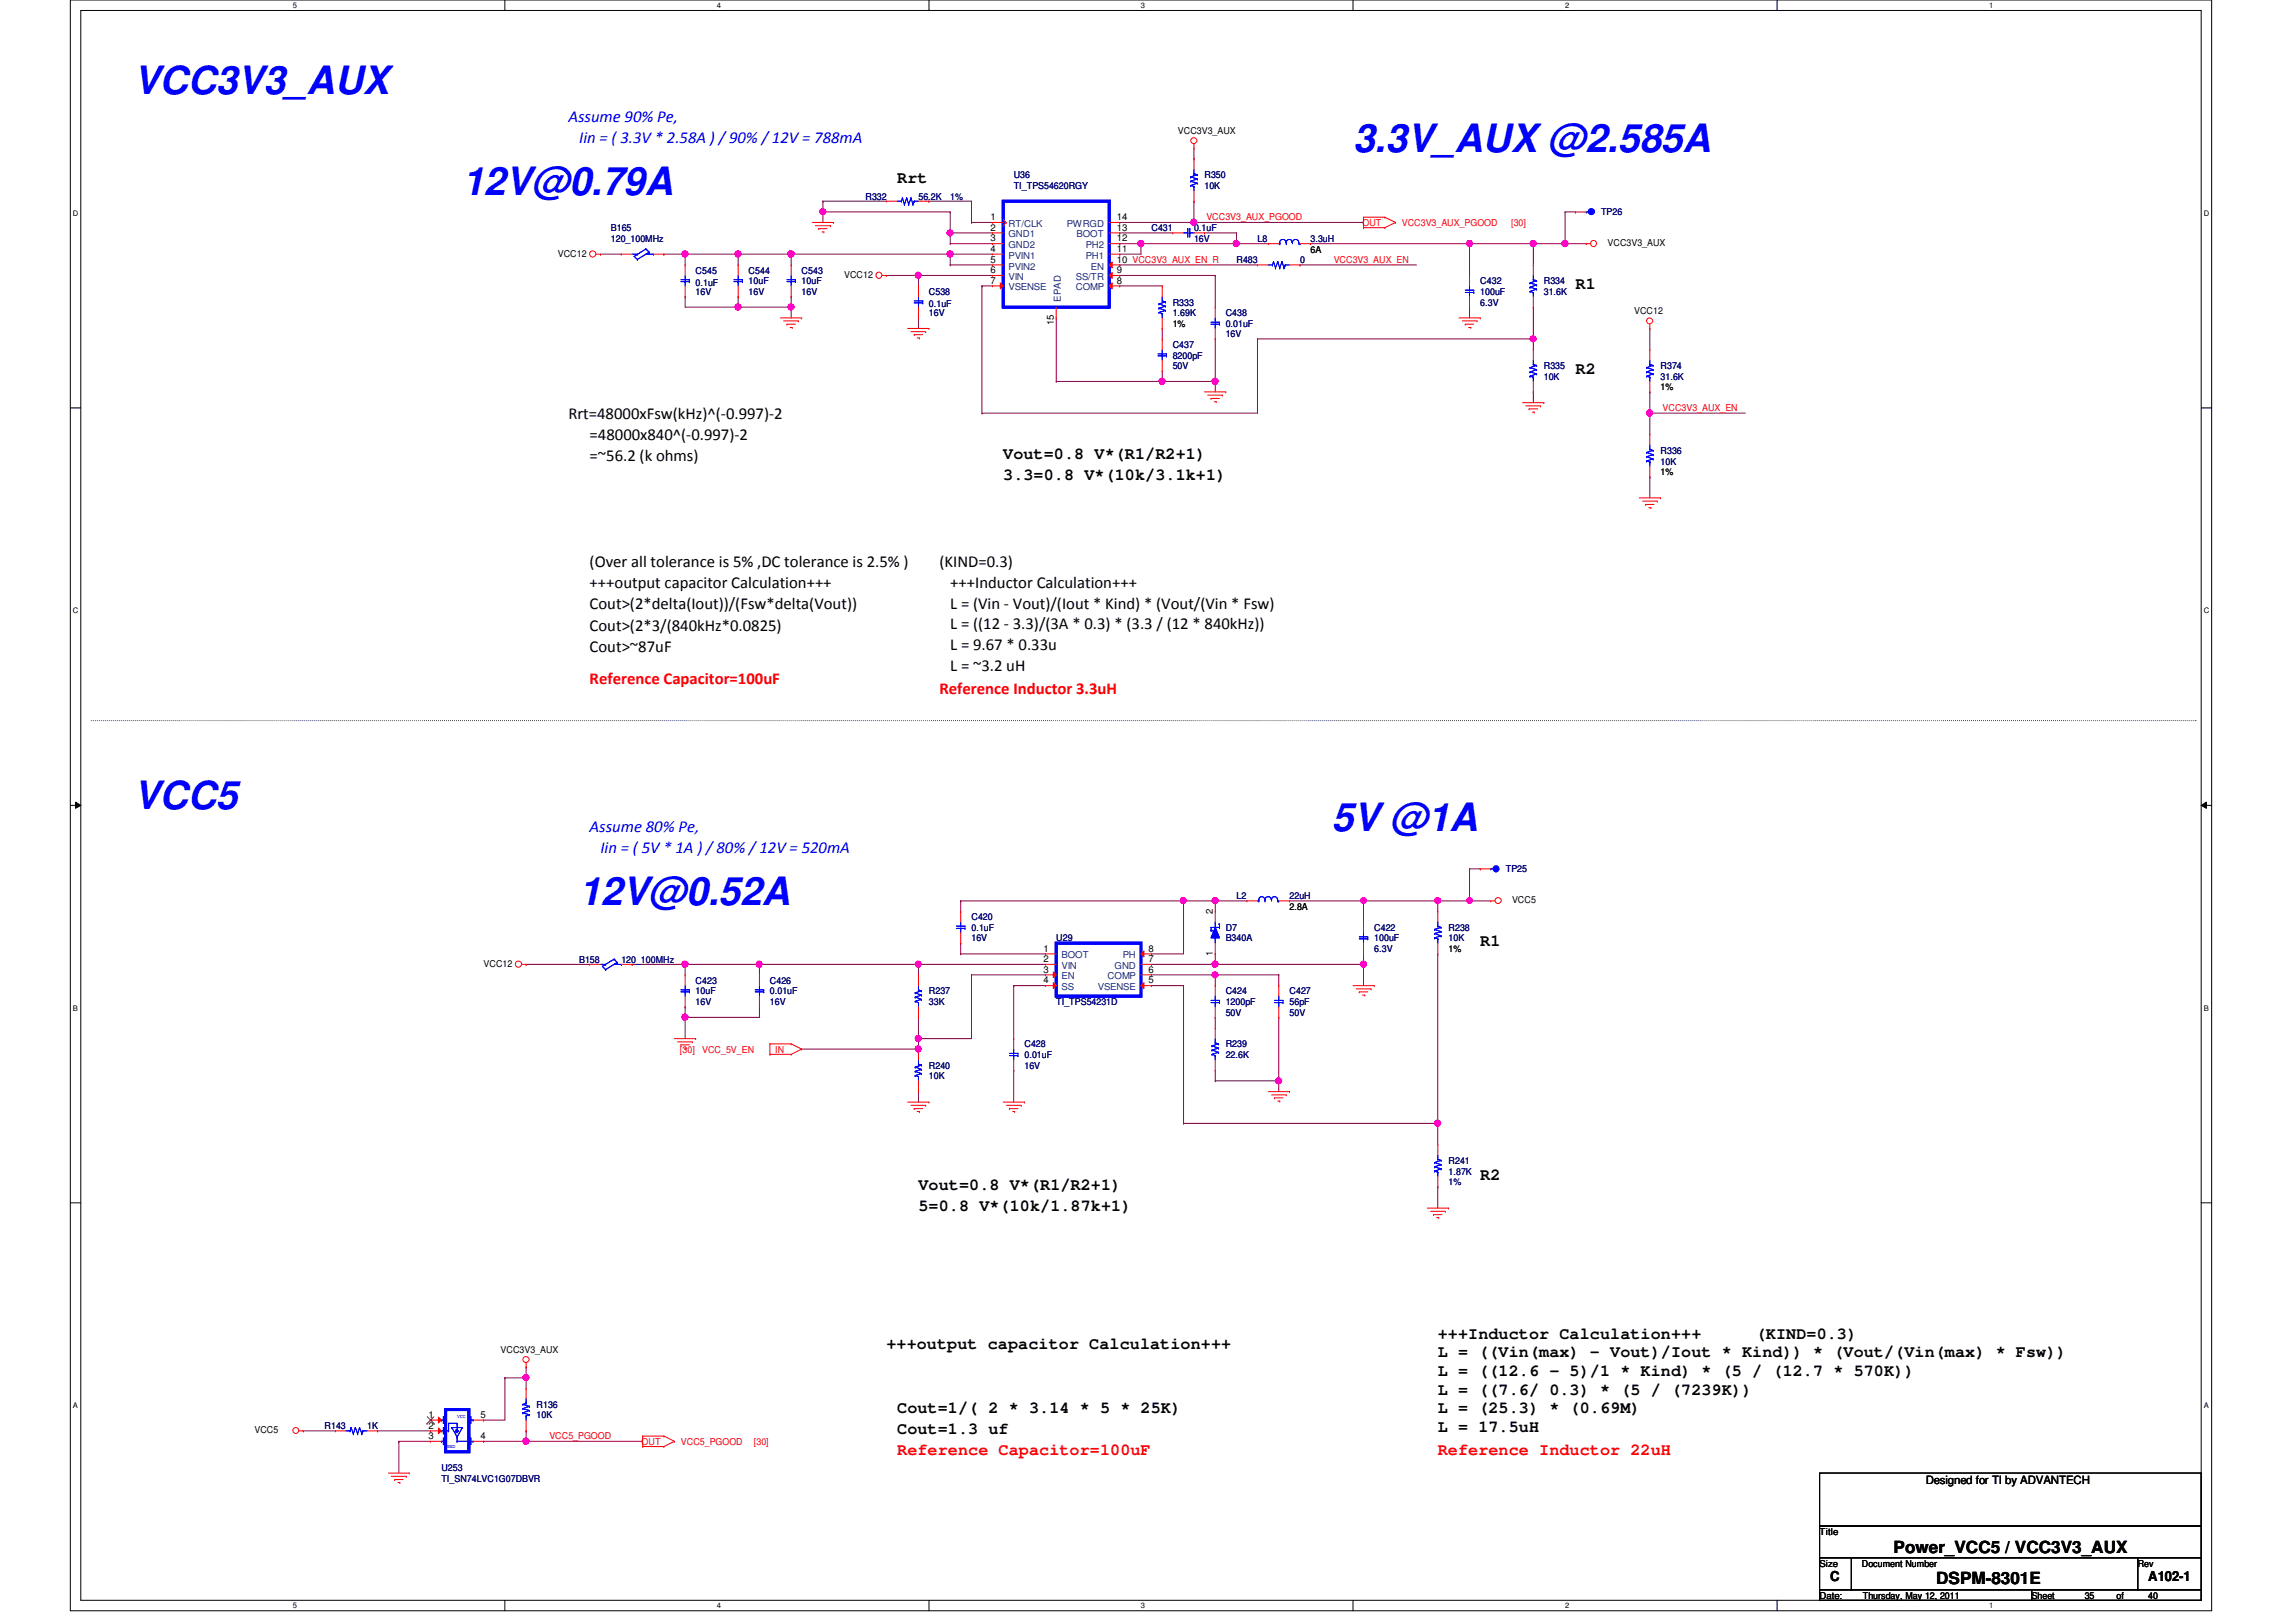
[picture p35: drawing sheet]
<svg xmlns="http://www.w3.org/2000/svg" width="297mm" height="210mm" viewBox="0 0 297 210" stroke-linecap="round" stroke-linejoin="round" font-family="sans-serif">
<defs><g id="words">
<g font-size="5" fill="#00f">
<text x="17.3" y="12.1">VCC3V3_AUX</text>
<text x="175" y="19.7">3.3V_AUX @2.585A</text>
<text x="59.8" y="25.2">12V@0.79A</text>
<text x="17.3" y="104.7">VCC5</text>
<text x="172.3" y="107.5">5V @1A</text>
<text x="74.9" y="117.1">12V@0.52A</text>
</g>
<g font-size="2.2" fill="#00f">
<text x="73.5" y="15.8">Assume 90% Pe,</text>
<text x="74.9" y="18.5">Iin = ( 3.3V * 2.58A ) / 90% / 12V = 788mA</text>
<text x="76.3" y="107.7">Assume 80% Pe,</text>
<text x="77.7" y="110.4">Iin = ( 5V * 1A ) / 80% / 12V = 520mA</text>
</g>
<g font-size="2.2">
<text x="116.1" y="23.7">Rrt</text>
<text x="203.8" y="37.4">R1</text>
<text x="203.8" y="48.4">R2</text>
<text x="73.5" y="54.2">Rrt=48000xFsw(kHz)^(-0.997)-2</text>
<text x="76.3" y="56.9">=48000x840^(-0.997)-2</text>
<text x="76.3" y="59.6">=~56.2 (k ohms)</text>
<text x="129.8" y="59.4">Vout=0.8 V*(R1/R2+1)</text>
<text x="129.8" y="62.1">3.3=0.8 V*(10k/3.1k+1)</text>
<text x="76.3" y="76.1">+++output capacitor Calculation+++</text>
<text x="76.3" y="73.4">(Over all tolerance is 5% ,DC tolerance is 2.5% )</text>
<text x="121.5" y="73.4">(KIND=0.3)</text>
<text x="122.9" y="76.1">+++Inductor Calculation+++</text>
<text x="76.3" y="78.9">Cout&gt;(2*delta(Iout))/(Fsw*delta(Vout))</text>
<text x="76.3" y="81.6">Cout&gt;(2*3/(840kHz*0.0825)</text>
<text x="122.9" y="78.8">L = (Vin - Vout)/(Iout * Kind) * (Vout/(Vin * Fsw)</text>
<text x="122.9" y="81.4">L = ((12 - 3.3)/(3A * 0.3) * (3.3 / (12 * 840kHz))</text>
<text x="76.3" y="84.4">Cout&gt;~87uF</text>
<text x="122.9" y="84.1">L = 9.67 * 0.33u</text>
<text x="122.9" y="86.8">L = ~3.2 uH</text>
<text x="191.5" y="122.5">R1</text>
<text x="118.8" y="154">Vout=0.8 V*(R1/R2+1)</text>
<text x="191.5" y="152.7">R2</text>
<text x="118.8" y="156.8">5=0.8 V*(10k/1.87k+1)</text>
<text x="186" y="173.2">+++Inductor Calculation+++</text>
<text x="227.2" y="173.2">(KIND=0.3)</text>
<text x="114.7" y="174.6">+++output capacitor Calculation+++</text>
<text x="186" y="175.6">L = ((Vin(max) - Vout)/Iout * Kind)) * (Vout/(Vin(max) * Fsw))</text>
<text x="186" y="178.1">L = ((12.6 - 5)/1 * Kind) * (5 / (12.7 * 570K))</text>
<text x="116.1" y="182.8">Cout=1/( 2 * 3.14 * 5 * 25K)</text>
<text x="116.1" y="185.5">Cout=1.3 uf</text>
<text x="186" y="180.5">L = ((7.6/ 0.3) * (5 / (7239K))</text>
<text x="186" y="182.9">L = (25.3) * (0.69M)</text>
<text x="186" y="185.3">L = 17.5uH</text>
<text x="245" y="200.9">Power_VCC5 / VCC3V3_AUX</text>
<text x="250.5" y="205">DSPM-8301E</text>
</g>
<g font-size="2.2" fill="#f00">
<text x="76.3" y="88.5">Reference Capacitor=100uF</text>
<text x="121.5" y="89.8">Reference Inductor 3.3uH</text>
<text x="116.1" y="188.3">Reference Capacitor=100uF</text>
<text x="186" y="188.3">Reference Inductor 22uH</text>
</g>
<g font-size="1.8">
<text x="236.8" y="204.6">C</text>
<text x="277.9" y="204.6">A102-1</text>
</g>
<text font-size="1.5" x="249.1" y="192">Designed for TI by ADVANTECH</text>
<g font-size="1.2">
<text x="152.4" y="17.3">VCC3V3_AUX</text>
<text x="128.1" y="28.5">1</text>
<text x="128.1" y="29.8">2</text>
<text x="144.5" y="28.5">14</text>
<text x="144.5" y="29.8">13</text>
<text x="72.2" y="33.2">VCC12</text>
<text x="109.2" y="36">VCC12</text>
<text x="128.1" y="31.2">3</text>
<text x="128.1" y="32.6">4</text>
<text x="128.1" y="34">5</text>
<text x="128.1" y="35.3">6</text>
<text x="144.5" y="31.2">12</text>
<text x="144.5" y="32.6">11</text>
<text x="144.5" y="34">10 VCC3V3_AUX_EN_R</text>
<text x="144.5" y="35.3">9</text>
<text x="169.5" y="32.7">6A</text>
<text x="208" y="31.8">VCC3V3_AUX</text>
<text x="128.1" y="36.7">7</text>
<text x="144.5" y="36.7">8</text>
<text x="211.4" y="40.6">VCC12</text>
<text x="136.4" y="42.1" transform="rotate(-90 136.4 42.1)">15</text>
<text x="151.7" y="42.3">1%</text>
<text x="214.8" y="50.5">1%</text>
<text x="214.8" y="61.5">1%</text>
<text x="156.9" y="118.3" transform="rotate(-90 156.9 118.3)">2</text>
<text x="166.8" y="117.7">2.8A</text>
<text x="195.6" y="116.9">VCC5</text>
<text x="62.6" y="125.1">VCC12</text>
<text x="135" y="123.1">1</text>
<text x="135" y="124.5">2</text>
<text x="135" y="125.9">3</text>
<text x="148.6" y="123.1">8</text>
<text x="148.6" y="124.5">7</text>
<text x="148.6" y="125.9">6</text>
<text x="156.9" y="123.7" transform="rotate(-90 156.9 123.7)">1</text>
<text x="187.4" y="123.2">1%</text>
<text x="135" y="127.3">4</text>
<text x="148.6" y="127.3">5</text>
<text x="64.8" y="175">VCC3V3_AUX</text>
<text x="32.9" y="185.5">VCC5</text>
<text x="55.5" y="183.5">1</text>
<text x="55.5" y="184.9">2</text>
<text x="62.2" y="183.5">5</text>
<text x="55.5" y="186.2">3</text>
<text x="62.2" y="186.2">4</text>
<text x="235.4" y="198.6">Title</text>
<text x="235.4" y="202.7">Size</text>
<text x="240.9" y="202.7">Document Number</text>
<text x="276.6" y="202.7">Rev</text>
<text x="235.4" y="206.9">Date:</text>
<text x="241" y="206.9">Thursday, May 12, 2011</text>
<text x="262.8" y="206.9">Sheet</text>
<text x="269.7" y="206.9">35</text>
<text x="273.8" y="206.9">of</text>
<text x="277.9" y="206.9">40</text>
</g>
<g font-size="1.2" fill="#000080">
<text x="131.1" y="23.1">U36</text>
<text x="155.8" y="23.1">R350</text>
<text x="79" y="29.9">B165</text>
<text x="112" y="25.8">R332</text>
<text x="118.8" y="25.8">56.2K</text>
<text x="122.9" y="25.8">1%</text>
<text x="131.1" y="24.4">TI_TPS54620RGY</text>
<text x="149" y="29.9">C431</text>
<text x="154.5" y="29.9">0.1uF</text>
<text x="155.8" y="24.4">10K</text>
<text x="207.1" y="27.9">TP26</text>
<text x="79" y="31.3">120_100MHz</text>
<text x="90" y="35.4">C545</text>
<text x="96.9" y="35.4">C544</text>
<text x="103.7" y="35.4">C543</text>
<text x="154.5" y="31.3">16V</text>
<text x="160" y="34">R483</text>
<text x="162.7" y="31.3">L8</text>
<text x="168.2" y="34">0</text>
<text x="169.5" y="31.3">3.3uH</text>
<text x="90" y="37">0.1uF</text>
<text x="90" y="38.1">16V</text>
<text x="96.9" y="36.8">10uF</text>
<text x="96.9" y="38.1">16V</text>
<text x="103.7" y="36.8">10uF</text>
<text x="103.7" y="38.1">16V</text>
<text x="120.2" y="38.1">C538</text>
<text x="120.2" y="39.8">0.1uF</text>
<text x="120.2" y="40.9">16V</text>
<text x="151.7" y="39.5">R333</text>
<text x="151.7" y="40.9">1.69K</text>
<text x="158.6" y="40.9">C438</text>
<text x="191.5" y="36.8">C432</text>
<text x="191.5" y="38.1">100uF</text>
<text x="191.5" y="39.5">6.3V</text>
<text x="199.7" y="36.8">R334</text>
<text x="199.7" y="38.1">31.6K</text>
<text x="151.7" y="45">C437</text>
<text x="151.7" y="46.4">8200pF</text>
<text x="151.7" y="47.8">50V</text>
<text x="158.6" y="42.3">0.01uF</text>
<text x="158.6" y="43.6">16V</text>
<text x="199.7" y="47.8">R335</text>
<text x="214.8" y="47.8">R374</text>
<text x="199.7" y="49.1">10K</text>
<text x="214.8" y="49.1">31.6K</text>
<text x="214.8" y="58.7">R336</text>
<text x="214.8" y="60.1">10K</text>
<text x="194.8" y="112.9">TP25</text>
<text x="125.7" y="119.1">C420</text>
<text x="160" y="116.3">L2</text>
<text x="166.8" y="116.3">22uH</text>
<text x="74.9" y="124.6">B158</text>
<text x="80.4" y="124.6">120_100MHz</text>
<text x="125.7" y="120.4">0.1uF</text>
<text x="125.7" y="121.8">16V</text>
<text x="136.6" y="121.8">U29</text>
<text x="158.6" y="120.4">D7</text>
<text x="158.6" y="121.8">B340A</text>
<text x="177.8" y="120.4">C422</text>
<text x="177.8" y="121.8">100uF</text>
<text x="177.8" y="123.2">6.3V</text>
<text x="187.4" y="120.4">R238</text>
<text x="187.4" y="121.8">10K</text>
<text x="90" y="127.3">C423</text>
<text x="90" y="128.7">10uF</text>
<text x="90" y="130">16V</text>
<text x="99.6" y="127.3">C426</text>
<text x="99.6" y="128.7">0.01uF</text>
<text x="99.6" y="130">16V</text>
<text x="120.2" y="128.7">R237</text>
<text x="120.2" y="130">33K</text>
<text x="136.6" y="130">TI_TPS54231D</text>
<text x="158.6" y="128.7">C424</text>
<text x="158.6" y="130">1200pF</text>
<text x="158.6" y="131.4">50V</text>
<text x="166.8" y="128.7">C427</text>
<text x="166.8" y="130">56pF</text>
<text x="166.8" y="131.4">50V</text>
<text x="132.5" y="135.6">C428</text>
<text x="132.5" y="136.9">0.01uF</text>
<text x="158.6" y="135.6">R239</text>
<text x="158.6" y="136.9">22.6K</text>
<text x="120.2" y="138.3">R240</text>
<text x="120.2" y="139.7">10K</text>
<text x="132.5" y="138.3">16V</text>
<text x="187.4" y="150.6">R241</text>
<text x="187.4" y="152">1.87K</text>
<text x="187.4" y="153.4">1%</text>
<text x="42" y="184.9">R143</text>
<text x="47.5" y="184.9">1K</text>
<text x="69.4" y="182.2">R136</text>
<text x="69.4" y="183.6">10K</text>
<text x="57.1" y="190.4">U253</text>
<text x="57.1" y="191.8">TI_SN74LVC1G07DBVR</text>
</g>
<g font-size="1.2" fill="#004080">
<text x="130.5" y="29.4">RT/CLK</text>
<text x="138" y="29.4">PWRGD</text>
<text x="130.5" y="30.7">GND1</text>
<text x="130.5" y="32.1">GND2</text>
<text x="130.5" y="33.5">PVIN1</text>
<text x="130.5" y="34.9">PVIN2</text>
<text x="139.3" y="30.7">BOOT</text>
<text x="140.5" y="32.1">PH2</text>
<text x="140.5" y="33.5">PH1</text>
<text x="141.1" y="34.9">EN</text>
<text x="130.5" y="36.2">VIN</text>
<text x="130.5" y="37.6">VSENSE</text>
<text x="137.2" y="39.1" transform="rotate(-90 137.2 39.1)">EPAD</text>
<text x="139.2" y="36.2">SS/TR</text>
<text x="139.2" y="37.6">COMP</text>
<text x="137.3" y="124">BOOT</text>
<text x="137.3" y="125.4">VIN</text>
<text x="144.2" y="125.4">GND</text>
<text x="145.2" y="124">PH</text>
<text x="137.3" y="126.7">EN</text>
<text x="137.3" y="128.1">SS</text>
<text x="142" y="128.1">VSENSE</text>
<text x="143.3" y="126.7">COMP</text>
</g>
<g font-size="1.2" fill="#f00">
<text x="156.1" y="28.5">VCC3V3_AUX_PGOOD</text>
<text x="176.3" y="29.3">OUT</text>
<text x="181.4" y="29.3">VCC3V3_AUX_PGOOD</text>
<text x="195.5" y="29.3">[30]</text>
<text x="172.5" y="34">VCC3V3_AUX_EN</text>
<text x="215.1" y="53.2">VCC3V3_AUX_EN</text>
<text x="88" y="136.2">[30]</text>
<text x="90.8" y="136.2">VCC_5V_EN</text>
<text x="100.3" y="136.2">IN</text>
<text x="71.1" y="186.3">VCC5_PGOOD</text>
<text x="83" y="187">OUT</text>
<text x="88.1" y="187">VCC5_PGOOD</text>
<text x="97.5" y="187">[30]</text>
</g>
<g font-size="1">
<text x="37.9" y="1">5</text>
<text x="92.7" y="1">4</text>
<text x="147.6" y="1">3</text>
<text x="202.5" y="1">2</text>
<text x="257.3" y="1">1</text>
<text x="9.4" y="27.9">D</text>
<text x="285.1" y="27.9">D</text>
<text x="9.4" y="79.4">C</text>
<text x="285.1" y="79.4">C</text>
<text x="9.4" y="130.8">B</text>
<text x="285.1" y="130.8">B</text>
<text x="9.4" y="182.2">A</text>
<text x="285.1" y="182.2">A</text>
<text x="37.9" y="208.1">5</text>
<text x="92.7" y="208.1">4</text>
<text x="147.6" y="208.1">3</text>
<text x="202.5" y="208.1">2</text>
<text x="257.3" y="208.1">1</text>
</g>
<g font-size=".7" fill="#00f">
<text x="59.1" y="183.6">VCC</text>
<text x="57.8" y="187.4">GND</text>
</g>
</g></defs>
<path d="M9.1 0h277v208.4h-277zM10.5 1.4h274.3v205.7h-274.3z" fill="none" stroke="#000" stroke-width=".13"/>
<g fill="#fff">
<path d="M37.9 .1h.5v1.1h-.5z"/>
<path d="M37.9 207.2h.5v1.1h-.5z"/>
</g>
<path d="M65.3 0v1.4M65.3 207.1v1.3" fill="none" stroke="#000" stroke-width=".13"/>
<g fill="#fff">
<path d="M92.7 .1h.6v1.1h-.6z"/>
<path d="M92.7 207.2h.6v1.1h-.6z"/>
</g>
<path d="M120.2 0v1.4M120.2 207.1v1.3" fill="none" stroke="#000" stroke-width=".13"/>
<g fill="#fff">
<path d="M147.6 .1h.6v1.1h-.6z"/>
<path d="M147.6 207.2h.6v1.1h-.6z"/>
</g>
<path d="M175 0v1.4M175 207.1v1.3" fill="none" stroke="#000" stroke-width=".13"/>
<g fill="#fff">
<path d="M202.5 .1h.5v1.1h-.5z"/>
<path d="M202.5 207.2h.5v1.1h-.5z"/>
</g>
<path d="M229.9 0v1.4M229.9 207.1v1.3" fill="none" stroke="#000" stroke-width=".13"/>
<g fill="#fff">
<path d="M257.3 .1h.6v1.1h-.6z"/>
<path d="M257.3 207.2h.6v1.1h-.6z"/>
<path d="M9.4 27.1h.8v1.1h-.8z"/>
<path d="M285.1 27.1h.7v1.1h-.7z"/>
<path d="M9.4 78.5h.8v1.1h-.8z"/>
<path d="M285.1 78.5h.7v1.1h-.7z"/>
</g>
<path d="M9.1 52.8h1.4M284.8 52.8h1.3" fill="none" stroke="#000" stroke-width=".13"/>
<g fill="#fff">
<path d="M9.4 129.9h.7v1.1h-.7z"/>
<path d="M285.1 129.9h.6v1.1h-.6z"/>
</g>
<path d="M9.1 104.2h1.4M9.8 103.8l.7 .4-.7 .4zM284.8 104.2l.6-.4v.8zM284.8 104.2h1.3" fill="none" stroke="#000" stroke-width=".13"/>
<path d="M9.8 103.8l.7 .4-.7 .4zM284.8 104.2l.6-.4v.8z" fill="#000"/>
<g fill="#fff">
<path d="M9.4 181.4h.7v1.1h-.7z"/>
<path d="M285.1 181.4h.6v1.1h-.6z"/>
</g>
<path d="M9.1 155.7h1.4M284.8 155.7h1.3" fill="none" stroke="#000" stroke-width=".13"/>
<path d="M11.8 93.3h272.3M284.1 93.3h.1" fill="none" stroke="#000" stroke-width=".13" stroke-dasharray="0 .3"/>
<g fill="none" stroke="#800040" stroke-width=".13">
<path d="M124.3 116.6h.1M124.3 116.6v1.3M153.1 116.6h.1M153.1 116.6v6.8h-4.1M153.1 116.6h4.1M157.2 116.6h.1M157.2 116.6v1.3M88.6 124.8h.1M88.6 124.8v1.4M131.1 127.6h.1M131.1 138.5h.1M131.1 127.6h4.2"/>
<path d="M131.1 127.6v6.8M131.1 138.5v4.1M149 123.4h.1M149 127.6h.1M149 127.6h4.1M153.1 127.6h.1M153.1 127.6v17.8M153.1 145.4h.1M153.1 145.4h32.9"/>
</g>
<circle cx="186" cy="145.3" r=".4" fill="#f0f"/>
<circle cx="186" cy="145.3" r=".4" fill="none" stroke="#f0f" stroke-width=".13"/>
<path d="M88.6 124.8h.1M88.6 124.8h9.7" fill="none" stroke="#800040" stroke-width=".13"/>
<circle cx="88.6" cy="124.8" r=".4" fill="#f0f"/>
<circle cx="88.6" cy="124.8" r=".4" fill="none" stroke="#f0f" stroke-width=".13"/>
<path d="M157.2 116.6h.1M157.2 116.6h4.1M98.3 124.8h.1M98.3 124.8v1.4M157.2 123.4h.1M157.2 123.4v1.4M186 145.4h.1M186 145.4v2.7" fill="none" stroke="#800040" stroke-width=".13"/>
<circle cx="157.2" cy="116.5" r=".39" fill="#f0f"/>
<circle cx="157.2" cy="116.5" r=".39" fill="none" stroke="#f0f" stroke-width=".13"/>
<path d="M186 116.6h.1M186 116.6v1.3M88.6 130.3h.1M88.6 130.3v1.4M186 153.6h.1M186 153.6v2.7" fill="none" stroke="#800040" stroke-width=".13"/>
<circle cx="186" cy="116.5" r=".39" fill="#f0f"/>
<circle cx="186" cy="116.5" r=".39" fill="none" stroke="#f0f" stroke-width=".13"/>
<path d="M176.4 116.6h.1M176.4 116.6h9.6M88.6 131.7h.1M98.3 130.3h.1M98.3 130.3v1.4h-9.7M124.3 123.4h.1M124.3 123.4h11" fill="none" stroke="#800040" stroke-width=".13"/>
<circle cx="176.4" cy="116.5" r=".38" fill="#f0f"/>
<circle cx="176.4" cy="116.5" r=".38" fill="none" stroke="#f0f" stroke-width=".13"/>
<path d="M166.8 116.6h.1M166.8 116.6h9.6M118.8 124.8h.1M118.8 124.8h16.5" fill="none" stroke="#800040" stroke-width=".13"/>
<circle cx="118.8" cy="124.8" r=".39" fill="#f0f"/>
<circle cx="118.8" cy="124.8" r=".39" fill="none" stroke="#f0f" stroke-width=".13"/>
<path d="M157.2 126.2h.1M157.2 126.2h8.2" fill="none" stroke="#800040" stroke-width=".13"/>
<circle cx="157.2" cy="126.1" r=".39" fill="#f0f"/>
<circle cx="157.2" cy="126.1" r=".39" fill="none" stroke="#f0f" stroke-width=".13"/>
<path d="M176.4 116.6h.1M176.4 116.6v2.7M98.3 124.8h.1M98.3 124.8h20.5M118.8 124.8h.1M118.8 124.8v1.4M165.4 126.2h.1M165.4 126.2v1.4" fill="none" stroke="#800040" stroke-width=".13"/>
<circle cx="98.2" cy="124.8" r=".39" fill="#f0f"/>
<circle cx="98.2" cy="124.8" r=".39" fill="none" stroke="#f0f" stroke-width=".13"/>
<path d="M190.1 116.6h.1M190.1 116.6h2.8M88.6 131.7h.1M88.6 131.7v2.7M157.2 126.2h.1M157.2 131.7h.1M157.2 126.2v1.4M157.2 131.7v1.3M118.8 141.3h.1M118.8 141.3v1.3" fill="none" stroke="#800040" stroke-width=".13"/>
<circle cx="88.6" cy="131.6" r=".4" fill="#f0f"/>
<circle cx="88.6" cy="131.6" r=".4" fill="none" stroke="#f0f" stroke-width=".13"/>
<path d="M118.8 134.4h.1M125.7 126.2h.1M125.7 126.2h9.6M125.7 126.2v8.2h-6.9M149 124.8h.1M149 124.8h8.2M157.2 138.5h.1M157.2 138.5v1.4" fill="none" stroke="#800040" stroke-width=".13"/>
<circle cx="118.8" cy="134.4" r=".39" fill="#f0f"/>
<circle cx="118.8" cy="134.4" r=".39" fill="none" stroke="#f0f" stroke-width=".13"/>
<path d="M124.3 116.6h.1M124.3 116.6h28.8" fill="none" stroke="#800040" stroke-width=".13"/>
<circle cx="153.1" cy="116.5" r=".38" fill="#f0f"/>
<circle cx="153.1" cy="116.5" r=".38" fill="none" stroke="#f0f" stroke-width=".13"/>
<path d="M118.8 134.4h.1M118.8 134.4v1.4M124.3 122h.1M124.3 122v1.4M176.4 124.8h.1M176.4 124.8v2.8M186 123.4h.1M186 123.4v22" fill="none" stroke="#800040" stroke-width=".13"/>
<circle cx="118.8" cy="135.7" r=".39" fill="#f0f"/>
<circle cx="118.8" cy="135.7" r=".39" fill="none" stroke="#f0f" stroke-width=".13"/>
<path d="M165.4 139.9h.1M165.4 139.9v1.4" fill="none" stroke="#800040" stroke-width=".13"/>
<circle cx="165.4" cy="139.9" r=".39" fill="#f0f"/>
<circle cx="165.4" cy="139.9" r=".39" fill="none" stroke="#f0f" stroke-width=".13"/>
<path d="M118.8 35.6h.1M118.8 35.6v1.4M81.8 124.8h.1M81.8 124.8h6.8M149 126.2h.1M149 126.2h8.2" fill="none" stroke="#800040" stroke-width=".13"/>
<circle cx="118.8" cy="35.6" r=".39" fill="#f0f"/>
<circle cx="118.8" cy="35.6" r=".39" fill="none" stroke="#f0f" stroke-width=".13"/>
<path d="M118.8 35.6h.1M118.8 35.6h9.6M147.6 31.5h.1M147.6 31.5h12.4M190.1 31.5h.1M190.1 31.5h8.3M118.8 41.1h.1M118.8 41.1v1.4M157.2 43.9h.1M157.2 43.9v5.5" fill="none" stroke="#800040" stroke-width=".13"/>
<circle cx="147.6" cy="31.5" r=".4" fill="#f0f"/>
<circle cx="147.6" cy="31.5" r=".4" fill="none" stroke="#f0f" stroke-width=".13"/>
<path d="M122.9 34.3h.1M122.9 32.9h.1M122.9 34.3h5.5M122.9 32.9v1.4M150.4 49.4h.1M150.4 49.4h6.8" fill="none" stroke="#800040" stroke-width=".13"/>
<circle cx="150.3" cy="49.3" r=".4" fill="#f0f"/>
<circle cx="150.3" cy="49.3" r=".4" fill="none" stroke="#f0f" stroke-width=".13"/>
<path d="M127 37h.1M127 37h1.4M127 37v16.5M198.4 39.8h.1M198.4 39.8v4.1M150.4 48h.1M150.4 48v1.4M157.2 49.4h.1M157.2 49.4v1.3M198.4 50.7h.1M198.4 50.7v1.4" fill="none" stroke="#800040" stroke-width=".13"/>
<circle cx="157.2" cy="49.3" r=".4" fill="#f0f"/>
<circle cx="157.2" cy="49.3" r=".4" fill="none" stroke="#f0f" stroke-width=".13"/>
<path d="M127 53.5h.1M162.7 43.9h.1M162.7 43.9v9.6h-35.7M162.7 43.9h35.7" fill="none" stroke="#800040" stroke-width=".13"/>
<circle cx="198.4" cy="43.9" r=".39" fill="#f0f"/>
<circle cx="198.4" cy="43.9" r=".39" fill="none" stroke="#f0f" stroke-width=".13"/>
<g fill="none" stroke="#800040" stroke-width=".13">
<path d="M106.5 26h.1M106.5 26h8.2M106.5 26v1.4M120.2 26h.1M120.2 26h5.5M144.9 30.1h.1M144.9 30.1h6.8M155.8 30.1h.1M155.8 30.1h4.2M160 30.1h.1M160 31.5h.1M160 30.1v1.4"/>
<path d="M160 31.5h4.1M198.4 43.9h.1M198.4 43.9v1.4"/>
</g>
<circle cx="159.9" cy="31.5" r=".39" fill="#f0f"/>
<circle cx="159.9" cy="31.5" r=".39" fill="none" stroke="#f0f" stroke-width=".13"/>
<path d="M106.5 27.4h.1M106.5 27.4v1.4M122.9 31.5h.1M122.9 30.1h.1M122.9 31.5h5.5M122.9 30.1v1.4M144.9 34.3h.1M144.9 31.5h.1M144.9 34.3h17.8M144.9 31.5h2.7" fill="none" stroke="#800040" stroke-width=".13"/>
<circle cx="122.9" cy="30.1" r=".39" fill="#f0f"/>
<circle cx="122.9" cy="30.1" r=".39" fill="none" stroke="#f0f" stroke-width=".13"/>
<path d="M106.5 27.4h.1M106.5 27.4h16.4" fill="none" stroke="#800040" stroke-width=".13"/>
<circle cx="106.5" cy="27.4" r=".39" fill="#f0f"/>
<circle cx="106.5" cy="27.4" r=".39" fill="none" stroke="#f0f" stroke-width=".13"/>
<path d="M122.9 32.9h.1M122.9 32.9h5.5M169.5 31.5h.1M169.5 31.5h20.6" fill="none" stroke="#800040" stroke-width=".13"/>
<circle cx="122.9" cy="32.9" r=".4" fill="#f0f"/>
<circle cx="122.9" cy="32.9" r=".4" fill="none" stroke="#f0f" stroke-width=".13"/>
<path d="M190.1 31.5h.1M190.1 31.5v4.1" fill="none" stroke="#800040" stroke-width=".13"/>
<circle cx="190.1" cy="31.5" r=".39" fill="#f0f"/>
<circle cx="190.1" cy="31.5" r=".39" fill="none" stroke="#f0f" stroke-width=".13"/>
<g fill="none" stroke="#800040" stroke-width=".13">
<path d="M122.9 30.1h.1M122.9 27.4h.1M122.9 30.1h5.5M122.9 27.4v2.7M125.7 26h.1M125.7 28.8h.1M125.7 26v2.8M125.7 28.8h2.7M144.9 37h.1M144.9 32.9h.1M144.9 35.6h.1M144.9 37h5.5"/>
<path d="M144.9 35.6h12.3M147.6 31.5h.1M147.6 31.5v1.4h-2.7M157.2 35.6h.1M157.2 35.6v4.2M190.1 39.8h.1M190.1 39.8v1.3M198.4 31.5h.1M198.4 31.5v2.8M202.5 31.5h.1M202.5 31.5h2.7M150.4 42.5h.1"/>
<path d="M150.4 42.5v1.4"/>
</g>
<circle cx="198.3" cy="31.5" r=".4" fill="#f0f"/>
<circle cx="198.3" cy="31.5" r=".4" fill="none" stroke="#f0f" stroke-width=".13"/>
<path d="M77.7 32.9h.1M77.7 32.9h2.7M88.6 32.9h.1M88.6 32.9h6.9M136.6 41.1h.1M136.6 49.4h.1M136.6 41.1v8.3M136.6 49.4h13.8M213.4 53.5h.1M213.4 42.5h.1M213.4 42.5v2.8M213.4 53.5v2.7" fill="none" stroke="#800040" stroke-width=".13"/>
<circle cx="95.5" cy="32.9" r=".4" fill="#f0f"/>
<circle cx="95.5" cy="32.9" r=".4" fill="none" stroke="#f0f" stroke-width=".13"/>
<path d="M88.6 39.8h6.9M95.5 39.8h.1" fill="none" stroke="#800040" stroke-width=".13"/>
<circle cx="95.5" cy="39.7" r=".4" fill="#f0f"/>
<circle cx="95.5" cy="39.7" r=".4" fill="none" stroke="#f0f" stroke-width=".13"/>
<path d="M88.6 38.4h.1M88.6 38.4v1.4M95.5 32.9h6.9M102.4 32.9h.1" fill="none" stroke="#800040" stroke-width=".13"/>
<circle cx="102.3" cy="32.9" r=".4" fill="#f0f"/>
<circle cx="102.3" cy="32.9" r=".4" fill="none" stroke="#f0f" stroke-width=".13"/>
<path d="M102.4 38.4h.1M102.4 38.4v1.4" fill="none" stroke="#800040" stroke-width=".13"/>
<circle cx="102.3" cy="39.7" r=".4" fill="#f0f"/>
<circle cx="102.3" cy="39.7" r=".4" fill="none" stroke="#f0f" stroke-width=".13"/>
<path d="M88.6 32.9h.1M88.6 32.9v1.4" fill="none" stroke="#800040" stroke-width=".13"/>
<circle cx="88.6" cy="32.9" r=".4" fill="#f0f"/>
<circle cx="88.6" cy="32.9" r=".4" fill="none" stroke="#f0f" stroke-width=".13"/>
<path d="M95.5 32.9h.1M95.5 32.9v1.4M102.4 32.9h.1M102.4 32.9v1.4" fill="none" stroke="#800040" stroke-width=".13"/>
<circle cx="102.3" cy="32.9" r=".4" fill="#f0f"/>
<circle cx="102.3" cy="32.9" r=".4" fill="none" stroke="#f0f" stroke-width=".13"/>
<g fill="none" stroke="#800040" stroke-width=".13">
<path d="M95.5 38.4h.1M95.5 38.4v1.4M102.4 39.8h.1M102.4 32.9h.1M102.4 39.8v1.3M102.4 32.9h20.5M114.7 35.6h.1M114.7 35.6h4.1M144.9 28.8h.1M144.9 28.8h31.5M154.5 26h.1M154.5 28.8h.1"/>
<path d="M154.5 26v2.8"/>
</g>
<circle cx="154.4" cy="28.8" r=".4" fill="#f0f"/>
<circle cx="154.4" cy="28.8" r=".4" fill="none" stroke="#f0f" stroke-width=".13"/>
<path d="M154.5 19.2v1.4M154.5 20.6h.1M213.4 53.5h.1M213.4 53.5h12.4" fill="none" stroke="#800040" stroke-width=".13"/>
<circle cx="213.4" cy="53.4" r=".4" fill="#f0f"/>
<circle cx="213.4" cy="53.4" r=".4" fill="none" stroke="#f0f" stroke-width=".13"/>
<path d="M213.4 50.7h.1M213.4 50.7v2.8M65.3 178.3h.1M65.3 178.3v5.5h-2.7M65.3 178.3h2.8M68.1 176.9h.1M68.1 178.3h.1M68.1 176.9v2.8M62.6 183.8h.1M62.6 186.5h.1M68.1 185.2h.1M68.1 185.2v1.3h-5.5" fill="none" stroke="#800040" stroke-width=".13"/>
<circle cx="68.1" cy="178.3" r=".39" fill="#f0f"/>
<circle cx="68.1" cy="178.3" r=".39" fill="none" stroke="#f0f" stroke-width=".13"/>
<path d="M51.6 186.5h.1M51.6 186.5v4.1M51.6 186.5h4.1M68.1 186.5h.1M68.1 186.5h15" fill="none" stroke="#800040" stroke-width=".13"/>
<circle cx="68" cy="186.5" r=".4" fill="#f0f"/>
<circle cx="68" cy="186.5" r=".4" fill="none" stroke="#f0f" stroke-width=".13"/>
<path d="M157.2 139.9h.1M157.2 124.8h.1M157.2 124.8h19.2M165.4 131.7h.1M165.4 131.7v8.2h-8.2M39.2 185.2h.1M39.2 185.2h4.2M48.8 185.2h.1M48.8 185.2h6.9" fill="none" stroke="#800040" stroke-width=".13"/>
<circle cx="176.4" cy="124.8" r=".39" fill="#f0f"/>
<circle cx="176.4" cy="124.8" r=".39" fill="none" stroke="#f0f" stroke-width=".13"/>
<circle cx="157.2" cy="124.8" r=".4" fill="#f0f"/>
<circle cx="157.2" cy="124.8" r=".4" fill="none" stroke="#f0f" stroke-width=".13"/>
<path d="M85.9 32.9h.1M85.9 32.9h2.7M95.5 39.8h6.9M102.4 39.8h.1M213.4 61.7h.1M213.4 61.7v2.7M190.1 112.4h.1M190.1 112.4v4.2M68.1 124.8h.1M68.1 124.8h8.2M176.4 123.4h.1M176.4 123.4v1.4" fill="none" stroke="#800040" stroke-width=".13"/>
<circle cx="190.1" cy="116.5" r=".38" fill="#f0f"/>
<circle cx="190.1" cy="116.5" r=".38" fill="none" stroke="#f0f" stroke-width=".13"/>
<path d="M202.5 27.4h.1M202.5 27.4v4.1M186 116.6h.1M186 116.6h4.1M190.1 112.4h1.4M191.5 112.4h.1" fill="none" stroke="#800040" stroke-width=".13"/>
<circle cx="202.5" cy="31.5" r=".4" fill="#f0f"/>
<circle cx="202.5" cy="31.5" r=".4" fill="none" stroke="#f0f" stroke-width=".13"/>
<path d="M168.2 34.3h.1M168.2 34.3h15.1M198.4 31.5h.1M198.4 31.5h4.1M202.5 27.4h1.3M203.8 27.4h.1M103.7 135.8h15.1M118.8 131.7h.1M118.8 135.8h.1M118.8 131.7v2.7" fill="none" stroke="#800040" stroke-width=".13"/>
<g fill="none" stroke="#f00" stroke-width=".13">
<path d="M154.5 19.2h.1M154.5 18.6v.6M77.1 32.9h.6M77.7 32.9h.1M105.1 28.8h2.7M105.5 29.2h1.9M105.9 29.6h.1M105.9 29.6h1.1M106.3 30h.3M106.6 30h.1M107.4 29.2h.1M107.8 28.8h.1"/>
<path d="M114.1 35.6h.6M114.7 35.6h.1M176.4 28.1h.1M176.4 29.5h.1M176.4 28.1h2.8M176.4 28.1v1.4M176.4 29.5h2.8M179.2 28.1h.1M179.2 29.5h.1M179.2 28.1l1.3 .7M180.5 28.8h.1M180.5 28.8l-1.3 .7"/>
<path d="M205.2 31.5h.1M205.2 31.5h.6M101 41.1h2.7M101.4 41.5h1.9M101.8 42h.1M101.8 42h1.1M102.2 42.4h.3M102.5 42.4h.1M103.3 41.5h.1M103.7 41.1h.1M117.4 42.5h2.8M117.9 42.9h1.9"/>
<path d="M118.3 43.3h.1M118.3 43.3h1.1M118.7 43.7h.3M119 43.7h.1M119.8 42.9h.1M120.2 42.5h.1M155.8 50.7h2.8M156.2 51.1h2M156.7 51.6h.1M156.7 51.6h1.1M157.1 52h.2M157.3 52h.1"/>
<path d="M158.2 51.1h.1M158.6 50.7h.1M188.8 41.1h2.7M189.2 41.5h1.9M189.6 42h.1M189.6 42h1.1M190 42.4h.3M190.3 42.4h.1M191.1 41.5h.1M191.5 41.1h.1M197 52.1h2.7M197.4 52.5h1.9"/>
<path d="M197.8 52.9h.1M197.8 52.9h1.1M198.2 53.3h.3M198.5 53.3h.1M199.3 52.5h.1M199.7 52.1h.1M213.4 42.5h.1M213.4 42v.5M212.1 64.4h2.7M212.5 64.9h1.9M212.9 65.3h.1M212.9 65.3h1.1"/>
<path d="M213.3 65.7h.3M213.6 65.7h.1M214.4 64.9h.1M214.8 64.4h.1M192.9 116.6h.1M192.9 116.6h.5M67.5 124.8h.6M68.1 124.8h.1M87.2 134.4h2.8M87.7 134.8h1.9M88.1 135.2h.1M88.1 135.2h1.1"/>
<path d="M88.5 135.6h.3M88.6 126.2h.1M88.6 130.3h.1M88.6 126.2v1.4M88.6 128.9v1.4M88.8 135.6h.1M89.6 134.8h.1M90 134.4h.1M99.6 136.4h.1M99.6 135.1h.1M99.6 135.1h2.8M99.6 136.4h2.8"/>
<path d="M99.6 135.1v1.3M102.4 135.1h.1M102.4 136.4h.1M102.4 135.1l1.3 .7M103.7 135.8h.1M103.7 135.8l-1.3 .6M175 127.6h2.8M175.5 128h1.9M175.8 128.4h.1M175.8 128.4h1.1M176.3 128.8h.3M176.6 128.8h.1"/>
<path d="M177.4 128h.1M177.8 127.6h.1M117.4 142.6h2.8M117.9 143h1.9M118.3 143.5h.1M118.3 143.5h1.1M118.7 143.8h.3M119 143.8h.1M119.8 143h.1M120.2 142.6h.1M129.8 142.6h2.7M130.2 143h1.9"/>
<path d="M130.6 143.5h.1M130.6 143.5h1.1M131 143.8h.3M131.3 143.8h.1M132.1 143h.1M132.5 142.6h.1M164.1 141.3h2.7M164.5 141.7h1.9M164.9 142.1h.1M164.9 142.1h1.1M165.3 142.5h.3M165.6 142.5h.1"/>
<path d="M166.4 141.7h.1M166.8 141.3h.1M184.7 156.3h2.7M185.1 156.8h1.9M185.5 157.2h.1M185.5 157.2h1.1M185.9 157.6h.2M186.1 157.6h.1M187 156.8h.1M187.4 156.3h.1M68.1 176.9h.1M68.1 176.4v.5"/>
<path d="M38.7 185.2h.5M39.2 185.2h.1M50.2 190.6h2.8M50.6 191.1h2M51.1 191.5h.1M51.1 191.5h1.1M51.5 191.9h.2M51.7 191.9h.1M52.6 191.1h.1M53 190.6h.1M83.1 185.8h.1M83.1 187.2h.1"/>
<path d="M83.1 185.8h2.8M83.1 185.8v1.4M83.1 187.2h2.8M85.9 185.8h.1M85.9 187.2h.1M85.9 185.8l1.3 .7M87.2 186.5h.1M87.2 186.5l-1.3 .7"/>
<circle cx="154.5" cy="18.2" r=".39"/>
<circle cx="76.7" cy="32.9" r=".4"/>
<circle cx="113.7" cy="35.6" r=".39"/>
<circle cx="206.2" cy="31.5" r=".39"/>
<circle cx="213.4" cy="41.5" r=".39"/>
<circle cx="193.8" cy="116.5" r=".39"/>
<circle cx="67.1" cy="124.8" r=".4"/>
<circle cx="68.1" cy="175.9" r=".39"/>
<circle cx="38.3" cy="185.1" r=".38"/>
</g>
<path d="M235.4 190.6h49.4v6.9h-49.4zM235.4 197.5h49.4v4.1h-49.4zM235.4 201.6h4.1v4.1h-4.1zM235.4 205.7h27.4v1.4h-27.4zM239.5 201.6h37.1v4.1h-37.1zM262.8 205.7h22v1.4h-22zM276.6 201.6h8.2v4.1h-8.2z" fill="none" stroke="#000" stroke-width=".13"/>
<path d="M157.2 119.3v.7M88.1 128.1h1.1M88.1 128.4h1.1M88.6 128.1h.1M88.6 128.4h.1M88.6 127.6v.5M88.6 128.4v.5M89.2 128.1h.1M89.2 128.4h.1M157.2 121.4h.1M157.2 120h.1M157.2 121.4v.6" fill="none" stroke="#00f" stroke-width=".13"/>
<path d="M157.2 120l.6 1.4h-1.1z" fill-rule="evenodd" fill="#00f"/>
<path d="M157.2 119.3v.7M157.6 119.6h.2M157.8 119.6h.1M157.8 119.6v.4M156.7 120.4h.1M156.8 120.4h.1M157.2 120l.6 1.4h-1.1zM157.2 121.4h.1M157.2 120h.1M157.2 121.4v.6M157.8 120h.1M157.8 120h-1.1v.4" fill="none" stroke="#00f" stroke-width=".13"/>
<path d="M157.2 120l.6 1.4h-1.1z" fill-rule="evenodd" fill="#00f"/>
<g fill="none" stroke="#00f" stroke-width=".13">
<path d="M157.6 119.6h.2M157.8 119.6h.1M157.8 119.6v.4M77.7 124.8h.7M78.4 125.5h.1M78.4 124.8h.1M79.5 124.1h.1M79.5 124.1l-1.6 1 .5 .4M79.5 124.1l.3 .4M79.5 124.8h.9M79.8 124.5h.1M79.8 124.5l-1.4 1"/>
<path d="M80.4 124.8h.1M156.7 120.4h.1M156.8 120.4h.1M157.2 120l.6 1.4h-1.1zM157.8 120h.1M157.8 120h-1.1v.4"/>
</g>
<g fill="none" stroke="#f00" stroke-width=".13">
<path d="M128.4 28.8h.1M128.4 30.1h.1M128.4 31.5h.1M128.4 32.9h.1M128.4 34.3h.1M128.4 35.6h.1M128.4 28.8h1.4M128.4 30.1h1.4M128.4 31.5h1.4M128.4 32.9h1.4M128.4 34.3h1.4M128.4 35.6h1.4"/>
<path d="M129.8 29.2h.1M129.8 28.4l.4 .4M130.2 28.8h.1M130.2 28.8l-.4 .4M157.2 117.9h.1M157.2 117.9v1.4M76.3 124.8h.1M76.3 124.8h1.4M80.4 124.8h1.4M81.8 124.8h.1M157.2 123.4h.1M157.2 122v1.4"/>
</g>
<path d="M129.8 26h13.7v13.8h-13.7z" fill="none" stroke="#00f" stroke-width=".38"/>
<path d="M129.4 36.6l.4 .4-.4 .4z" fill="#f00"/>
<path d="M128.4 37h.1M128.4 37h1.4M129.4 36.6l.4 .4-.4 .4zM143.5 28.8h1.4M143.5 30.1h1.4M143.5 31.5h1.4M143.5 32.9h1.4M144.9 28.8h.1M144.9 30.1h.1M144.9 31.5h.1M144.9 32.9h.1" fill="none" stroke="#f00" stroke-width=".13"/>
<path d="M143.5 34.3l.4-.4v.8z" fill="#f00"/>
<path d="M143.5 34.3l.4-.4v.8zM143.5 34.3h1.4M144.9 34.3h.1" fill="none" stroke="#f00" stroke-width=".13"/>
<path d="M143.5 35.6l.4-.3v.7z" fill="#f00"/>
<path d="M143.5 35.6l.4-.3v.7zM143.5 35.6h1.4M144.9 35.6h.1" fill="none" stroke="#f00" stroke-width=".13"/>
<path d="M143.5 37l.4-.4v.8z" fill="#f00"/>
<g fill="none" stroke="#f00" stroke-width=".13">
<path d="M114.7 26h.1M114.7 26h1.4M118.8 26h1.4M120.2 26h.1M136.6 39.8v1.3M143.5 37l.4-.4v.8zM143.5 37h1.4M144.9 37h.1M136.6 41.1h.1M157.2 127.6h.1M157.2 131.7h.1M157.2 127.6v1.3"/>
<path d="M157.2 130.3v1.4"/>
</g>
<g fill="none" stroke="#00f" stroke-width=".13">
<path d="M116.1 26h.5M116.6 26h.1M116.8 25.6h.1M116.8 25.6l.2 .9M116.8 25.6l-.2 .4M117 26.5h.1M117.3 25.6h.1M117.3 25.6l.3 .9M117.3 25.6l-.3 .9M117.6 26.5h.1M117.9 25.6h.1M117.9 25.6l.2 .9"/>
<path d="M117.9 25.6l-.3 .9M118.1 26.5h.1M118.3 26h.1M118.3 26l-.2 .5M118.3 26h.5M156.7 129.5h1.1M156.7 129.8h1.1M157.2 129.5h.1M157.2 129.8h.1M157.2 128.9v.6M157.2 129.8v.5M157.8 129.5h.1"/>
<path d="M157.8 129.8h.1"/>
</g>
<path d="M57.7 182.4h3v5.5h-3z" fill="none" stroke="#00f" stroke-width=".38"/>
<path d="M57.4 184.7h.3v.8h-.3z" fill-rule="evenodd" fill="#00f"/>
<path d="M57.4 184.7h.3v.8h-.3z" fill="none" stroke="#00f" stroke-width=".13"/>
<path d="M57.4 183.3h.3v.9h-.3z" fill-rule="evenodd" fill="#00f"/>
<path d="M57.4 183.3h.3v.9h-.3z" fill="none" stroke="#00f" stroke-width=".13"/>
<path d="M60.7 183.3h.2v.9h-.2z" fill-rule="evenodd" fill="#00f"/>
<path d="M60.7 183.3h.2v.9h-.2z" fill="none" stroke="#00f" stroke-width=".13"/>
<path d="M60.7 186.1h.2v.8h-.2z" fill-rule="evenodd" fill="#00f"/>
<path d="M60.7 186.1h.2v.8h-.2z" fill="none" stroke="#00f" stroke-width=".13"/>
<path d="M57.4 186.1h.3v.8h-.3z" fill-rule="evenodd" fill="#00f"/>
<g fill="none" stroke="#00f" stroke-width=".13">
<path d="M57.1 183.8h.1M57.1 186.5h.1M57.1 185.2h.1M57.1 185.2h.9M57.1 186.5h.6M57.1 183.8h.6M57.4 186.1h.3v.8h-.3zM58 185.2h.1M58 184.2h.1M58 184.2v1M58 184.2h1.1M58.5 184.7h.1"/>
<path d="M58.5 184.7h1.3M58.5 184.7l.6 1.3M59 185.3h.1M59 185v.3M59.1 184.2h.1M59.1 184.7h.1M59.1 186.5h.1M59.1 186h.1M59.1 185h.1M59.1 185.3h.1M59.1 184.2v.5M59.1 186v.5"/>
<path d="M59.1 186.5h2.1M59.1 185l-.1 .2 .1 .1M59.1 185l.2 .2M59.3 185.2h.1M59.3 185.2l-.2 .1M59.8 184.7h.1M59.8 184.7l-.7 1.3M60.7 183.8h.5M61.2 186.5h.1M61.2 183.8h.1"/>
</g>
<path d="M57.7 182.4h3v5.5h-3z" fill="none" stroke="#00f" stroke-width=".38"/>
<path d="M57.4 184.7h.3v.8h-.3z" fill-rule="evenodd" fill="#00f"/>
<path d="M57.4 184.7h.3v.8h-.3z" fill="none" stroke="#00f" stroke-width=".13"/>
<path d="M57.4 183.3h.3v.9h-.3z" fill-rule="evenodd" fill="#00f"/>
<path d="M57.4 183.3h.3v.9h-.3z" fill="none" stroke="#00f" stroke-width=".13"/>
<path d="M60.7 183.3h.2v.9h-.2z" fill-rule="evenodd" fill="#00f"/>
<path d="M60.7 183.3h.2v.9h-.2z" fill="none" stroke="#00f" stroke-width=".13"/>
<path d="M60.7 186.1h.2v.8h-.2z" fill-rule="evenodd" fill="#00f"/>
<path d="M60.7 186.1h.2v.8h-.2z" fill="none" stroke="#00f" stroke-width=".13"/>
<path d="M57.4 186.1h.3v.8h-.3z" fill-rule="evenodd" fill="#00f"/>
<g fill="none" stroke="#00f" stroke-width=".13">
<path d="M57.1 183.8h.1M57.1 186.5h.1M57.1 185.2h.1M57.1 185.2h.9M57.1 186.5h.6M57.1 183.8h.6M57.4 186.1h.3v.8h-.3zM58 185.2h.1M58 184.2h.1M58 184.2v1M58 184.2h1.1M58.5 184.7h.1"/>
<path d="M58.5 184.7h1.3M58.5 184.7l.6 1.3M59 185.3h.1M59 185v.3M59.1 184.2h.1M59.1 184.7h.1M59.1 186.5h.1M59.1 186h.1M59.1 185h.1M59.1 185.3h.1M59.1 184.2v.5M59.1 186v.5"/>
<path d="M59.1 186.5h2.1M59.1 185l-.1 .2 .1 .1M59.1 185l.2 .2M59.3 185.2h.1M59.3 185.2l-.2 .1M59.8 184.7h.1M59.8 184.7l-.7 1.3M60.7 183.8h.5M61.2 186.5h.1M61.2 183.8h.1"/>
</g>
<path d="M56.7 183.4l.4 .4-.4 .3z" fill="#f00"/>
<path d="M55.7 183.8h.1M55.7 183.8h1.4M56.7 183.4l.4 .4-.4 .3z" fill="none" stroke="#f00" stroke-width=".13"/>
<path d="M55.2 184.2h.1M55.3 183.3l.9 .9M56.1 183.3l-.9 .9M56.2 184.2h.1" fill="none" stroke="#804000" stroke-width=".13"/>
<path d="M56.7 184.8l.4 .4-.4 .3z" fill="#f00"/>
<g fill="none" stroke="#f00" stroke-width=".13">
<path d="M198.4 34.3h.1M198.4 39.8h.1M198.4 34.3v1.3M198.4 38.4v1.4M213.4 56.2h.1M213.4 56.2v1.4M213.4 61.7h.1M213.4 60.3v1.4M124.3 117.9h.1M124.3 117.9v1.4M124.3 122h.1M124.3 120.7v1.3"/>
<path d="M135.3 123.4h.1M135.3 124.8h.1M135.3 123.4h1.3M135.3 124.8h1.3M157.2 133h.1M157.2 138.5h.1M157.2 133v1.4M157.2 137.2v1.3M55.7 185.2h.1M55.7 186.5h.1M55.7 185.2h1.4M55.7 186.5h1.4"/>
<path d="M56.7 184.8l.4 .4-.4 .3zM61.2 186.5h1.4M61.2 183.8h1.4M62.6 186.5h.1M62.6 183.8h.1"/>
</g>
<g fill="none" stroke="#00f" stroke-width=".13">
<path d="M197.9 37.7h.1M197.9 37.2h.1M197.9 36.6h.1M197.9 37.7l.5 .1M197.9 37.2l.9 .2M197.9 36.6l.9 .3M198.4 37.8h.1M198.4 36.2h.1M198.4 36.2l.4 .1M198.4 35.6v.6M198.4 37.8v.6M198.8 37.4h.1"/>
<path d="M198.8 36.9h.1M198.8 36.3h.1M198.8 37.4l-.9 .3M198.8 36.9l-.9 .3M198.8 36.3l-.9 .3M213 59.6h.1M213 59.1h.1M213 58.5h.1M213 59.6l.4 .2M213 59.1l.9 .3M213 58.5l.9 .3M213.4 59.8h.1"/>
<path d="M213.4 58.1h.1M213.4 58.1l.5 .2M213.4 57.6v.5M213.4 59.8v.5M213.9 59.4h.1M213.9 58.8h.1M213.9 58.3h.1M213.9 59.4l-.9 .2M213.9 58.8l-.9 .3M213.9 58.3l-.9 .2M123.7 119.8h1.1M124.3 119.8h.1"/>
<path d="M124.3 119.3v.5M124.8 119.8h.1M123.7 120.1h1.1M124.3 120.1h.1M124.3 120.1v.6M124.8 120.1h.1M156.8 136.4h.1M156.8 135.9h.1M156.8 135.3h.1M156.8 136.4l.4 .2M156.8 135.9l.8 .3M156.8 135.3l.8 .3"/>
<path d="M157.2 136.6h.1M157.2 135h.1M157.2 135l.4 .1M157.2 134.4v.6M157.2 136.6v.6M157.6 136.2h.1M157.6 135.6h.1M157.6 135.1h.1M157.6 136.2l-.8 .2M157.6 135.6l-.8 .3M157.6 135.1l-.8 .2"/>
</g>
<path d="M136.6 122h11v6.9h-11z" fill="none" stroke="#00f" stroke-width=".38"/>
<path d="M136.3 125.8l.3 .4-.3 .3z" fill="#f00"/>
<path d="M135.3 126.2h.1M135.3 126.2h1.3M136.3 125.8l.3 .4-.3 .3z" fill="none" stroke="#f00" stroke-width=".13"/>
<path d="M136.3 127.2l.3 .4-.3 .3z" fill="#f00"/>
<path d="M135.3 127.6h.1M135.3 127.6h1.3M136.3 127.2l.3 .4-.3 .3z" fill="none" stroke="#f00" stroke-width=".13"/>
<path d="M147.6 123.4l.4-.3v.7z" fill="#f00"/>
<path d="M147.6 123.4l.4-.3v.7zM147.6 123.4h1.4M147.6 124.8h1.4M147.6 126.2h1.4M149 123.4h.1M149 124.8h.1M149 126.2h.1" fill="none" stroke="#f00" stroke-width=".13"/>
<path d="M147.6 127.6l.4-.4v.7z" fill="#f00"/>
<g fill="none" stroke="#f00" stroke-width=".13">
<path d="M80.4 32.9h.1M80.4 32.9h1.4M84.5 32.9h1.4M85.9 32.9h.1M118.8 37h.1M118.8 37v1.4M118.8 39.8v1.3M150.4 37h.1M150.4 37v1.4M118.8 41.1h.1M150.4 42.5h.1M150.4 43.9h.1"/>
<path d="M150.4 48h.1M150.4 41.1v1.4M150.4 43.9v1.4M150.4 46.6v1.4M198.4 45.3h.1M198.4 50.7h.1M198.4 45.3v1.3M198.4 49.4v1.3M161.3 116.6h.1M161.3 116.6h1.4M165.4 116.6h1.4M166.8 116.6h.1"/>
<path d="M98.3 126.2h.1M98.3 130.3h.1M98.3 126.2v1.4M98.3 128.9v1.4M118.8 135.8h.1M118.8 131.7h.1M118.8 126.2h.1M118.8 126.2v1.4M118.8 130.3v1.4M118.8 135.8v1.4M118.8 139.9v1.4M147.6 127.6l.4-.4v.7z"/>
<path d="M147.6 127.6h1.4M149 127.6h.1M165.4 127.6h.1M165.4 131.7h.1M165.4 127.6v1.3M165.4 130.3v1.4M118.8 141.3h.1M186 148.1h.1M186 153.6h.1M186 148.1v1.4M186 152.2v1.4"/>
</g>
<g fill="none" stroke="#00f" stroke-width=".13">
<path d="M81.8 32.9h.7M82.5 33.6h.1M82.5 32.9h.1M83.6 32.2h.1M83.6 32.2l-1.6 1 .5 .4M83.6 32.2l.4 .4M83.6 32.9h.9M84 32.6h.1M84 32.6l-1.5 1M84.5 32.9h.1M118.3 38.9h1.1M118.3 39.2h1.1"/>
<path d="M118.8 38.9h.1M118.8 39.2h.1M118.8 38.4v.5M118.8 39.2v.6M119.4 38.9h.1M119.4 39.2h.1M149.9 39.9h.1M149.9 39.3h.1M149.9 39.9l.9 .3M149.9 39.3l.9 .3M150.4 38.9h.1M150.4 38.9l.4 .2"/>
<path d="M150.4 38.4v.5M150.8 39.6h.1M150.8 39.1h.1M150.8 39.6l-.9 .3M150.8 39.1l-.9 .2M149.8 45.8h1.1M149.8 46.1h1.1M149.9 40.4h.1M149.9 40.4l.5 .2M150.4 40.6h.1M150.4 45.8h.1M150.4 46.1h.1"/>
<path d="M150.4 40.6v.5M150.4 45.3v.5M150.4 46.1v.5M150.8 40.2h.1M150.8 40.2l-.9 .2M150.9 45.8h.1M150.9 46.1h.1M197.9 48.7h.1M197.9 48.1h.1M197.9 47.6h.1M197.9 48.7l.5 .1M197.9 48.1l.9 .3"/>
<path d="M197.9 47.6l.9 .2M198.4 48.8h.1M198.4 47.2h.1M198.4 47.2l.4 .1M198.4 46.6v.6M198.4 48.8v.6M198.8 48.4h.1M198.8 47.8h.1M198.8 47.3h.1M198.8 48.4l-.9 .3M198.8 47.8l-.9 .3M198.8 47.3l-.9 .3"/>
<path d="M162.7 116.6h.2M162.9 116.6h.1M162.9 116.4h.1M162.9 116.4a.38 .38 0 0 1 .3-.4 .38 .38 0 0 1 .4 .4M162.9 116.4v.2M163.7 116.6h.1M164.5 116.4a.41 .41 0 0 0-.5-.4 .41 .41 0 0 0-.3 .6M164.5 116.4h.1M164.5 116.4a.38 .38 0 0 1 .4-.4 .38 .38 0 0 1 .4 .4M164.5 116.4v.2M165.3 116.6h.1M165.3 116.4v.2"/>
<path d="M165.4 116.6h.1M97.7 128.1h1.1M97.7 128.4h1.1M98.3 128.1h.1M98.3 128.4h.1M98.3 127.6v.5M98.3 128.4v.5M98.8 128.1h.1M98.8 128.4h.1M118.4 139.2h.1M118.4 138.6h.1M118.4 138.1h.1"/>
<path d="M118.4 128.5h.1M118.4 129h.1M118.4 129.6h.1M118.4 139.2l.4 .1M118.4 138.6l.8 .3M118.4 138.1l.8 .3M118.4 128.5l.8 .3M118.4 129l.8 .3M118.4 129.6l.4 .2M118.8 139.3h.1M118.8 137.7h.1M118.8 128.1h.1"/>
<path d="M118.8 129.8h.1M118.8 127.6v.5M118.8 129.8v.5M118.8 137.2v.5M118.8 139.3v.6M118.8 137.7l.4 .1M118.8 128.1l.4 .1M119.2 138.9h.1M119.2 138.4h.1M119.2 137.8h.1M119.2 128.2h.1M119.2 128.8h.1"/>
<path d="M119.2 129.3h.1M119.2 138.9l-.8 .3M119.2 138.4l-.8 .2M119.2 137.8l-.8 .3M119.2 128.2l-.8 .3M119.2 128.8l-.8 .2M119.2 129.3l-.8 .3M164.9 129.5h1.1M164.9 129.8h1.1M165.4 129.5h.1M165.4 129.8h.1M165.4 128.9v.6"/>
<path d="M165.4 129.8v.5M166 129.5h.1M166 129.8h.1M185.6 151.6h.1M185.6 151h.1M185.6 150.5h.1M185.6 151.6l.4 .1M185.6 151l.8 .3M185.6 150.5l.8 .2M186 151.7h.1M186 150h.1M186 150l.4 .2"/>
<path d="M186 149.5v.5M186 151.7v.5M186.4 151.3h.1M186.4 150.7h.1M186.4 150.2h.1M186.4 151.3l-.8 .3M186.4 150.7l-.8 .3M186.4 150.2l-.8 .3"/>
<circle cx="205.9" cy="27.4" r=".39"/>
</g>
<path d="M205.7 27.2l.2-.1 .2 .1-.1 .4h-.1h-.2z" fill-rule="evenodd" fill="#00f"/>
<g fill="none" stroke="#00f" stroke-width=".13">
<path d="M205.2 27.4h.1M205.2 27.4h.3M205.7 27.2l.2-.1 .2 .1-.1 .4h-.1h-.2z"/>
<circle cx="205.9" cy="27.4" r=".39"/>
</g>
<path d="M205.7 27.2l.2-.1 .2 .1-.1 .4h-.1h-.2z" fill-rule="evenodd" fill="#00f"/>
<g fill="none" stroke="#00f" stroke-width=".13">
<path d="M94.9 36.2h1.2M94.9 36.4h1.2M95.5 36.2h.1M95.5 36.4h.1M95.5 35.6v.6M95.5 36.4v.6M96.1 36.2h.1M96.1 36.4h.1M101.8 36.2h1.1M101.8 36.4h1.1M102.4 36.2h.1M102.4 36.4h.1"/>
<path d="M102.4 35.6v.6M102.4 36.4v.6M102.9 36.2h.1M102.9 36.4h.1M153.1 30.1h.6M153.7 29.6h.1M153.7 30.1h.1M153.7 29.6v1.1M153.9 30.1h.1M153.9 29.6h.1M153.9 30.1h.6M153.9 29.6v1.1"/>
<path d="M164.1 34.3h.5M164.6 34.3h.1M164.8 33.9h.1M164.8 33.9l.2 .8M164.8 33.9l-.2 .4M165 34.7h.1M165.3 33.9h.1M165.3 33.9l.3 .8M165.3 33.9l-.3 .8M165.4 31.5h.2M165.6 34.7h.1M165.6 31.5h.1"/>
<path d="M165.6 31.4h.1M165.6 31.4v.1M165.9 33.9h.1M165.9 33.9l.2 .8M165.9 33.9l-.3 .8M166.1 34.7h.1M166.3 34.3h.1M166.3 34.3l-.2 .4M166.3 34.3h.5M166.3 31.4a.38 .38 0 0 0-.4-.4 .38 .38 0 0 0-.3 .4M166.4 31.5h.1M167.1 31.4h.1a.38 .38 0 0 0-.4-.4 .38 .38 0 0 0-.4 .4v.1"/>
<path d="M167.2 31.4h.1M167.2 31.4v.1M168 31.4a.38 .38 0 0 0-.4-.4 .38 .38 0 0 0-.4 .4M168.1 31.5h.1M168.1 31.4v.1M168.2 31.5h.1M189.6 37.5h1.1M189.6 37.8h1.1M190.1 37.5h.1M190.1 37.8h.1M190.1 37v.5M190.1 37.8v.6"/>
<path d="M190.7 37.5h.1M190.7 37.8h.1M205.2 27.4h.1M205.2 27.4h.3M205.7 27.2l.2-.1 .2 .1-.1 .4h-.1h-.2zM156.7 41.7h1.1M156.7 42h1.1M157.2 41.7h.1M157.2 42h.1M157.2 41.1v.6M157.2 42v.5M157.8 41.7h.1"/>
<path d="M157.8 42h.1M213 47.6h.1M213 48.1h.1M213 48.7h.1M213 47.6l.9 .2M213 48.1l.9 .3M213 48.7l.4 .1M213.4 47.2h.1M213.4 48.8h.1M213.4 47.2l.5 .1M213.4 46.6v.6M213.4 48.8v.6"/>
<path d="M213.9 47.3h.1M213.9 47.8h.1M213.9 48.4h.1M213.9 47.3l-.9 .3M213.9 47.8l-.9 .3M213.9 48.4l-.9 .3M186 119.8h.1M186 119.8l.4 .2M186 119.3v.5M130.6 136.3h1.1M130.6 136.6h1.1M131.1 136.3h.1"/>
<path d="M131.1 136.6h.1M131.1 135.8v.5M131.1 136.6v.6M131.7 136.3h.1M131.7 136.6h.1M185.6 121.4h.1M185.6 120.8h.1M185.6 120.3h.1M185.6 121.4l.4 .1M185.6 120.8l.8 .3M185.6 120.3l.8 .3M186 121.5h.1"/>
<path d="M186 121.5v.5M186.4 121.1h.1M186.4 120.6h.1M186.4 120h.1M186.4 121.1l-.8 .3M186.4 120.6l-.8 .2M186.4 120l-.8 .3M44.7 185.2h.6M45.3 185.2h.1M45.4 184.7h.1M45.4 184.7l.3 .8M45.4 184.7l-.1 .5"/>
<path d="M45.7 185.5h.1M46 184.7h.1M46 184.7l.3 .8M46 184.7l-.3 .8M46.3 185.5h.1M46.5 184.7h.1M46.5 184.7l.3 .8M46.5 184.7l-.2 .8M46.8 185.5h.1M46.9 185.2h.1M46.9 185.2l-.1 .3M46.9 185.2h.6"/>
<circle cx="193.5" cy="112.4" r=".38"/>
</g>
<g fill="none" stroke="#f00" stroke-width=".13">
<path d="M95.5 34.3h.1M95.5 38.4h.1M95.5 34.3v1.3M95.5 37v1.4M102.4 34.3h.1M102.4 38.4h.1M102.4 34.3v1.3M102.4 37v1.4M151.7 30.1h.1M151.7 30.1h1.4M154.5 30.1h1.3M155.8 30.1h.1"/>
<path d="M157.2 39.8h.1M157.2 39.8v1.3M162.7 34.3h.1M162.7 34.3h1.4M164.1 31.5h.1M164.1 31.5h1.3M166.8 34.3h1.4M168.2 34.3h.1M168.2 31.5h1.3M169.5 31.5h.1M190.1 35.6h.1M190.1 39.8h.1"/>
<path d="M190.1 35.6v1.4M190.1 38.4v1.4M203.8 27.4h.1M203.8 27.4h1.4M157.2 43.9h.1M157.2 42.5v1.4M213.4 50.7h.1M213.4 45.3h.1M213.4 45.3v1.3M213.4 49.4v1.3M186 117.9h.1M186 117.9v1.4"/>
<path d="M131.1 134.4h.1M131.1 138.5h.1M131.1 134.4v1.4M131.1 137.2v1.3M186 123.4h.1M186 122v1.4M43.4 185.2h.1M43.4 185.2h1.3M47.5 185.2h1.3M48.8 185.2h.1"/>
</g>
<circle cx="193.5" cy="112.4" r=".26" fill="#00f"/>
<g fill="none" stroke="#00f" stroke-width=".13">
<path d="M192.9 112.4h.1M192.9 112.4h.3"/>
<circle cx="193.5" cy="112.4" r=".26"/>
<circle cx="193.5" cy="112.4" r=".38"/>
</g>
<circle cx="193.5" cy="112.4" r=".26" fill="#00f"/>
<g fill="none" stroke="#00f" stroke-width=".13">
<path d="M88.1 36.2h1.1M88.1 36.4h1.1M88.6 36.2h.1M88.6 36.4h.1M88.6 35.6v.6M88.6 36.4v.6M89.2 36.2h.1M89.2 36.4h.1M154 22.9h.1M154 23.5h.1M154 24h.1M154 22.9l.9 .3"/>
<path d="M154 23.5l.9 .2M154 24l.5 .1M154.5 22.5h.1M154.5 24.1h.1M154.5 22.5l.4 .1M154.5 21.9v.6M154.5 24.1v.6M154.9 22.6h.1M154.9 23.2h.1M154.9 23.7h.1M154.9 22.6l-.9 .3M154.9 23.2l-.9 .3"/>
<path d="M154.9 23.7l-.9 .3M192.9 112.4h.1M192.9 112.4h.3M175.8 121.2h1.1M175.8 121.5h1.1M176.4 121.2h.1M176.4 121.5h.1M176.4 120.7v.5M176.4 121.5v.5M176.9 121.2h.1M176.9 121.5h.1M67.6 181.7h.1"/>
<path d="M67.6 182.3h.1M67.6 182.8h.1M67.6 181.7l.9 .3M67.6 182.3l.9 .2M67.6 182.8l.9 .3M68.1 181.6h.1M68.1 183.2h.1M68.1 181.6l-.5 .1M68.1 181v.6M68.1 183.2v.6M68.5 182h.1M68.5 182.5h.1"/>
<path d="M68.5 183.1h.1M68.5 182l-.9 .3M68.5 182.5l-.9 .3M68.5 183.1l-.4 .1"/>
<circle cx="193.5" cy="112.4" r=".26"/>
</g>
<g fill="none" stroke="#f00" stroke-width=".13">
<path d="M88.6 34.3h.1M88.6 38.4h.1M88.6 34.3v1.3M88.6 37v1.4M154.5 26h.1M154.5 20.6h.1M154.5 20.6v1.3M154.5 24.7v1.3M176.4 119.3h.1M176.4 119.3v1.4M191.5 112.4h.1M191.5 112.4h1.4"/>
<path d="M176.4 123.4h.1M176.4 122v1.4M68.1 179.7h.1M68.1 179.7v1.3M68.1 185.2h.1M68.1 183.8v1.4"/>
</g>
<circle cx="186" cy="145.3" r=".4" fill="#f0f"/>
<circle cx="186" cy="145.3" r=".4" fill="none" stroke="#f0f" stroke-width=".13"/>
<circle cx="88.6" cy="124.8" r=".4" fill="#f0f"/>
<circle cx="88.6" cy="124.8" r=".4" fill="none" stroke="#f0f" stroke-width=".13"/>
<circle cx="157.2" cy="116.5" r=".39" fill="#f0f"/>
<circle cx="157.2" cy="116.5" r=".39" fill="none" stroke="#f0f" stroke-width=".13"/>
<circle cx="186" cy="116.5" r=".39" fill="#f0f"/>
<circle cx="186" cy="116.5" r=".39" fill="none" stroke="#f0f" stroke-width=".13"/>
<circle cx="176.4" cy="116.5" r=".38" fill="#f0f"/>
<circle cx="176.4" cy="116.5" r=".38" fill="none" stroke="#f0f" stroke-width=".13"/>
<circle cx="118.8" cy="124.8" r=".39" fill="#f0f"/>
<circle cx="118.8" cy="124.8" r=".39" fill="none" stroke="#f0f" stroke-width=".13"/>
<circle cx="157.2" cy="126.1" r=".39" fill="#f0f"/>
<circle cx="157.2" cy="126.1" r=".39" fill="none" stroke="#f0f" stroke-width=".13"/>
<circle cx="98.2" cy="124.8" r=".39" fill="#f0f"/>
<circle cx="98.2" cy="124.8" r=".39" fill="none" stroke="#f0f" stroke-width=".13"/>
<circle cx="88.6" cy="131.6" r=".4" fill="#f0f"/>
<circle cx="88.6" cy="131.6" r=".4" fill="none" stroke="#f0f" stroke-width=".13"/>
<circle cx="118.8" cy="134.4" r=".39" fill="#f0f"/>
<circle cx="118.8" cy="134.4" r=".39" fill="none" stroke="#f0f" stroke-width=".13"/>
<circle cx="153.1" cy="116.5" r=".38" fill="#f0f"/>
<circle cx="153.1" cy="116.5" r=".38" fill="none" stroke="#f0f" stroke-width=".13"/>
<circle cx="118.8" cy="135.7" r=".39" fill="#f0f"/>
<circle cx="118.8" cy="135.7" r=".39" fill="none" stroke="#f0f" stroke-width=".13"/>
<circle cx="165.4" cy="139.9" r=".39" fill="#f0f"/>
<circle cx="165.4" cy="139.9" r=".39" fill="none" stroke="#f0f" stroke-width=".13"/>
<circle cx="118.8" cy="35.6" r=".39" fill="#f0f"/>
<circle cx="118.8" cy="35.6" r=".39" fill="none" stroke="#f0f" stroke-width=".13"/>
<circle cx="147.6" cy="31.5" r=".4" fill="#f0f"/>
<circle cx="147.6" cy="31.5" r=".4" fill="none" stroke="#f0f" stroke-width=".13"/>
<circle cx="150.3" cy="49.3" r=".4" fill="#f0f"/>
<circle cx="150.3" cy="49.3" r=".4" fill="none" stroke="#f0f" stroke-width=".13"/>
<circle cx="157.2" cy="49.3" r=".4" fill="#f0f"/>
<circle cx="157.2" cy="49.3" r=".4" fill="none" stroke="#f0f" stroke-width=".13"/>
<circle cx="198.4" cy="43.9" r=".39" fill="#f0f"/>
<circle cx="198.4" cy="43.9" r=".39" fill="none" stroke="#f0f" stroke-width=".13"/>
<circle cx="159.9" cy="31.5" r=".39" fill="#f0f"/>
<circle cx="159.9" cy="31.5" r=".39" fill="none" stroke="#f0f" stroke-width=".13"/>
<circle cx="122.9" cy="30.1" r=".39" fill="#f0f"/>
<circle cx="122.9" cy="30.1" r=".39" fill="none" stroke="#f0f" stroke-width=".13"/>
<circle cx="106.5" cy="27.4" r=".39" fill="#f0f"/>
<circle cx="106.5" cy="27.4" r=".39" fill="none" stroke="#f0f" stroke-width=".13"/>
<circle cx="122.9" cy="32.9" r=".4" fill="#f0f"/>
<circle cx="122.9" cy="32.9" r=".4" fill="none" stroke="#f0f" stroke-width=".13"/>
<circle cx="190.1" cy="31.5" r=".39" fill="#f0f"/>
<circle cx="190.1" cy="31.5" r=".39" fill="none" stroke="#f0f" stroke-width=".13"/>
<circle cx="198.3" cy="31.5" r=".4" fill="#f0f"/>
<circle cx="198.3" cy="31.5" r=".4" fill="none" stroke="#f0f" stroke-width=".13"/>
<circle cx="95.5" cy="32.9" r=".4" fill="#f0f"/>
<circle cx="95.5" cy="32.9" r=".4" fill="none" stroke="#f0f" stroke-width=".13"/>
<circle cx="95.5" cy="39.7" r=".4" fill="#f0f"/>
<circle cx="95.5" cy="39.7" r=".4" fill="none" stroke="#f0f" stroke-width=".13"/>
<circle cx="102.3" cy="32.9" r=".4" fill="#f0f"/>
<circle cx="102.3" cy="32.9" r=".4" fill="none" stroke="#f0f" stroke-width=".13"/>
<circle cx="102.3" cy="39.7" r=".4" fill="#f0f"/>
<circle cx="102.3" cy="39.7" r=".4" fill="none" stroke="#f0f" stroke-width=".13"/>
<circle cx="88.6" cy="32.9" r=".4" fill="#f0f"/>
<circle cx="88.6" cy="32.9" r=".4" fill="none" stroke="#f0f" stroke-width=".13"/>
<circle cx="102.3" cy="32.9" r=".4" fill="#f0f"/>
<circle cx="102.3" cy="32.9" r=".4" fill="none" stroke="#f0f" stroke-width=".13"/>
<circle cx="154.4" cy="28.8" r=".4" fill="#f0f"/>
<circle cx="154.4" cy="28.8" r=".4" fill="none" stroke="#f0f" stroke-width=".13"/>
<circle cx="213.4" cy="53.4" r=".4" fill="#f0f"/>
<circle cx="213.4" cy="53.4" r=".4" fill="none" stroke="#f0f" stroke-width=".13"/>
<circle cx="68.1" cy="178.3" r=".39" fill="#f0f"/>
<circle cx="68.1" cy="178.3" r=".39" fill="none" stroke="#f0f" stroke-width=".13"/>
<circle cx="68" cy="186.5" r=".4" fill="#f0f"/>
<circle cx="68" cy="186.5" r=".4" fill="none" stroke="#f0f" stroke-width=".13"/>
<circle cx="176.4" cy="124.8" r=".39" fill="#f0f"/>
<circle cx="176.4" cy="124.8" r=".39" fill="none" stroke="#f0f" stroke-width=".13"/>
<circle cx="157.2" cy="124.8" r=".4" fill="#f0f"/>
<circle cx="157.2" cy="124.8" r=".4" fill="none" stroke="#f0f" stroke-width=".13"/>
<circle cx="190.1" cy="116.5" r=".38" fill="#f0f"/>
<circle cx="190.1" cy="116.5" r=".38" fill="none" stroke="#f0f" stroke-width=".13"/>
<circle cx="202.5" cy="31.5" r=".4" fill="#f0f"/>
<circle cx="202.5" cy="31.5" r=".4" fill="none" stroke="#f0f" stroke-width=".13"/>
<use href="#words"/>
</svg>
